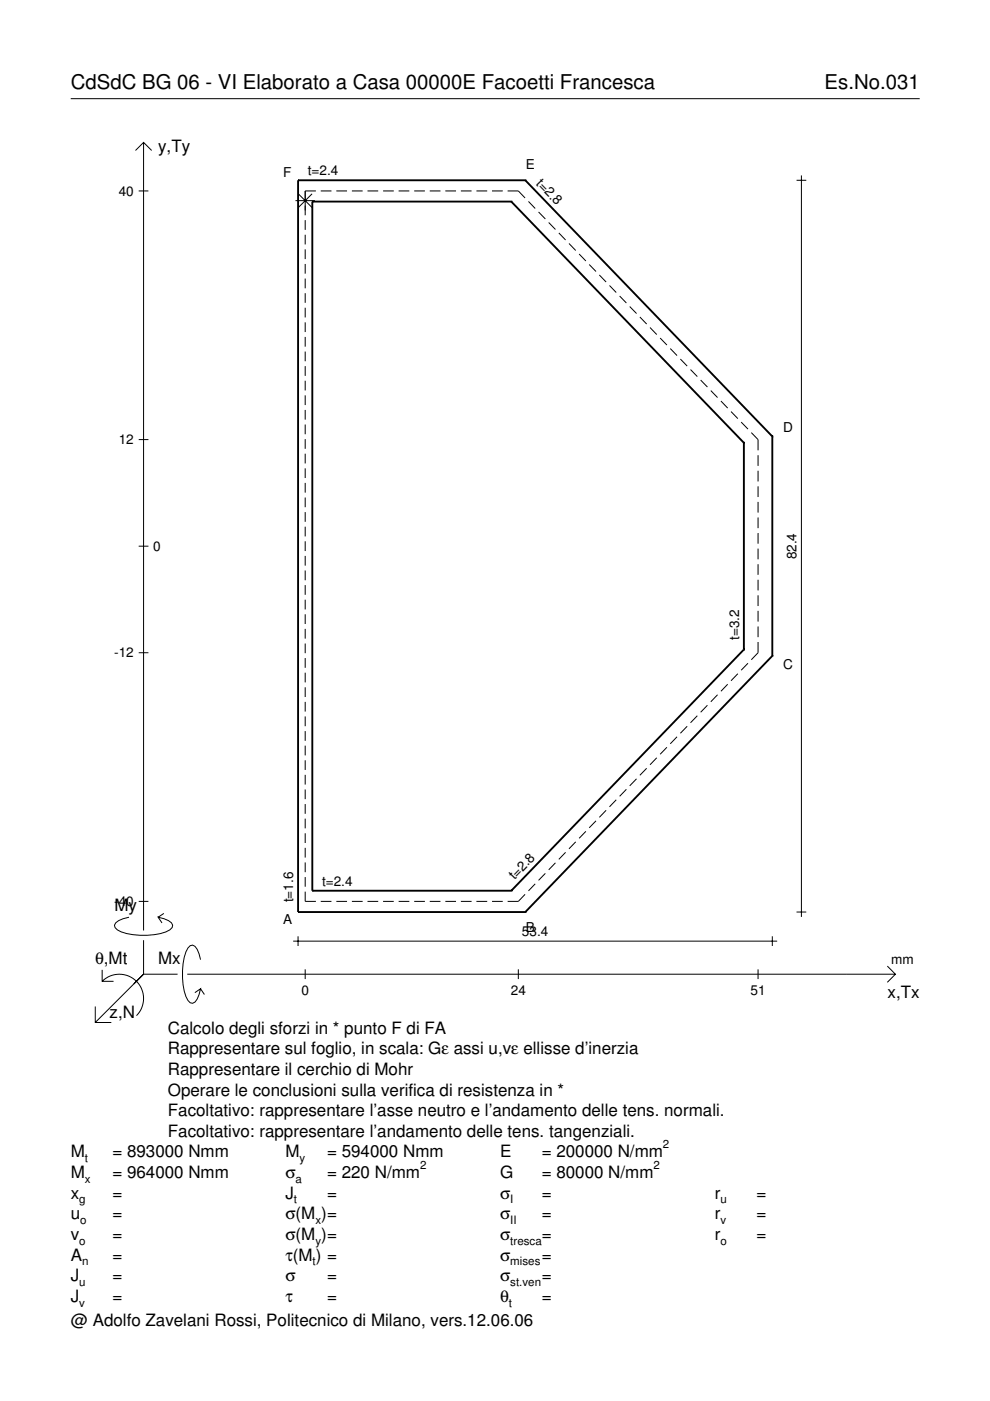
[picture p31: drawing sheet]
<svg xmlns="http://www.w3.org/2000/svg" width="210mm" height="297mm" viewBox="0 0 210 297" stroke-linecap="round" stroke-linejoin="round" font-family="sans-serif">
<defs><g id="words">
<g font-size="4.3">
<text x="15" y="18.9">CdSdC BG 06 - VI Elaborato a Casa 00000E Facoetti Francesca</text>
<text x="174.8" y="18.9">Es.No.031</text>
</g>
<g font-size="3.6">
<text x="33.5" y="32.3">y,Ty</text>
<text x="24.3" y="193.2">My</text>
<text x="20.1" y="204.5">θ,Mt</text>
<text x="33.5" y="204.5">Mx</text>
<text x="23.2" y="215.8">z,N</text>
<text x="188.2" y="211.7">x,Tx</text>
<text x="35.6" y="219.2">Calcolo degli sforzi in * punto F di FA</text>
<text x="35.6" y="227.9">Rappresentare il cerchio di Mohr</text>
<text x="35.6" y="223.5">Rappresentare sul foglio, in scala: Gε assi u,vε ellisse d’inerzia</text>
<text x="35.6" y="232.3">Operare le conclusioni sulla verifica di resistenza in *</text>
<text x="35.6" y="236.7">Facoltativo: rappresentare l’asse neutro e l’andamento delle tens. normali.</text>
<text x="15" y="245.4">M</text>
<text x="23.8" y="245.4">= 893000 Nmm</text>
<text x="35.6" y="241">Facoltativo: rappresentare l’andamento delle tens. tangenziali.</text>
<text x="60.5" y="245.4">M</text>
<text x="69.3" y="245.4">= 594000 Nmm</text>
<text x="106" y="245.4">E</text>
<text x="114.9" y="245.4">= 200000 N/mm</text>
<text x="15" y="249.8">M</text>
<text x="23.8" y="249.8">= 964000 Nmm</text>
<text x="60.5" y="249.8">σ</text>
<text x="69.3" y="249.8">= 220 N/mm</text>
<text x="106" y="249.8">G</text>
<text x="114.9" y="249.8">= 80000 N/mm</text>
<text x="15" y="254.2">x</text>
<text x="23.8" y="254.2">=</text>
<text x="60.5" y="254.2">J</text>
<text x="69.3" y="254.2">=</text>
<text x="106" y="254.2">σ</text>
<text x="114.9" y="254.2">=</text>
<text x="151.5" y="254.2">r</text>
<text x="160.4" y="254.2">=</text>
<text x="15" y="258.5">u</text>
<text x="15" y="262.9">v</text>
<text x="23.8" y="258.5">=</text>
<text x="23.8" y="262.9">=</text>
<text x="60.5" y="258.5">σ(M )=</text>
<text x="60.5" y="262.9">σ(M )=</text>
<text x="106" y="258.5">σ</text>
<text x="106" y="262.9">σ</text>
<text x="114.9" y="258.5">=</text>
<text x="114.9" y="262.9">=</text>
<text x="151.5" y="258.5">r</text>
<text x="151.5" y="262.9">r</text>
<text x="160.4" y="258.5">=</text>
<text x="160.4" y="262.9">=</text>
<text x="15" y="267.3">A</text>
<text x="23.8" y="267.3">=</text>
<text x="60.5" y="267.3">τ(M ) =</text>
<text x="106" y="267.3">σ</text>
<text x="114.9" y="267.3">=</text>
<text x="15" y="271.7">J</text>
<text x="23.8" y="271.7">=</text>
<text x="60.5" y="271.7">σ</text>
<text x="69.3" y="271.7">=</text>
<text x="106" y="271.7">σ</text>
<text x="114.9" y="271.7">=</text>
<text x="15" y="276">J</text>
<text x="15" y="281.2">@ Adolfo Zavelani Rossi, Politecnico di Milano, vers.12.06.06</text>
<text x="23.8" y="276">=</text>
<text x="60.5" y="276">τ</text>
<text x="69.3" y="276">=</text>
<text x="106" y="276">θ</text>
<text x="114.9" y="276">=</text>
</g>
<g font-size="2.9">
<text x="111.5" y="35.8">E</text>
<text x="25.2" y="41.5">40</text>
<text x="60" y="37.5">F</text>
<text x="65.3" y="37.2">t=2.4</text>
<text x="113.5" y="39" transform="rotate(46 113.5 39)">t=2.8</text>
<text x="25.2" y="94.2">12</text>
<text x="166.1" y="91.6">D</text>
<text x="32.5" y="116.8">0</text>
<text x="168.9" y="118.6" transform="rotate(-90 168.9 118.6)">82.4</text>
<text x="156.7" y="135.7" transform="rotate(-90 156.7 135.7)">t=3.2</text>
<text x="24.2" y="139.4">-12</text>
<text x="166.1" y="141.8">C</text>
<text x="62.2" y="191.3" transform="rotate(-90 62.2 191.3)">t=1.6</text>
<text x="68.3" y="187.8">t=2.4</text>
<text x="109.1" y="186.7" transform="rotate(-46 109.1 186.7)">t=2.8</text>
<text x="24.2" y="192.1">-40</text>
<text x="60" y="195.9">A</text>
<text x="111.5" y="197.6">B</text>
<text x="110.7" y="198.5">53.4</text>
<text x="189" y="204.5">mm</text>
<text x="63.9" y="210.9">0</text>
<text x="108.3" y="210.9">24</text>
<text x="159.1" y="210.9">51</text>
</g>
<g font-size="2.4">
<text x="140.6" y="243.4">2</text>
<text x="18" y="246.4">t</text>
<text x="18" y="250.8">x</text>
<text x="62.7" y="250.8">a</text>
<text x="63.5" y="246.4">y</text>
<text x="89.1" y="247.8">2</text>
<text x="138.6" y="247.8">2</text>
<text x="16.8" y="255.2">g</text>
<text x="62.3" y="255.2">t</text>
<text x="108.2" y="255.2">I</text>
<text x="152.7" y="255.2">u</text>
<text x="16.8" y="263.9">o</text>
<text x="17" y="259.5">o</text>
<text x="66.9" y="259.5">x</text>
<text x="66.9" y="263.9">y</text>
<text x="108.2" y="259.5">II</text>
<text x="108.2" y="263.9">tresca</text>
<text x="152.7" y="259.5">v</text>
<text x="152.7" y="263.9">o</text>
<text x="17.4" y="268.3">n</text>
<text x="66.3" y="268.3">t</text>
<text x="108.2" y="268.3">mises</text>
<text x="16.8" y="272.7">u</text>
<text x="108.2" y="272.7">st.ven</text>
<text x="16.8" y="277">v</text>
<text x="107.9" y="277">t</text>
</g>
</g></defs>
<g fill="none" stroke="#000" stroke-width=".21">
<path d="M15 20.9h180M28.7 31.9l1.7-1.7 1.8 1.7M30.4 30.2v167.1M168.9 38.2h2M169.9 37.2v157.2M29.4 40.5h2.1M62.6 42.5h4.2M63.2 41.1l3 2.9M64.7 46.7v2M64.7 49.8v2M64.7 52.9v2M64.7 56v2"/>
<path d="M64.7 59.1v2M66.2 41.1l-3 2.9M67 40.5h-2.3v5.1M68 40.5h2.3M71.3 40.5h2.3M74.6 40.5h2.3M77.9 40.5h2.3M81.2 40.5h2.3M84.5 40.5h2.3M87.8 40.5h2.3M91.1 40.5h2.3M94.4 40.5h2.3"/>
<path d="M97.7 40.5h2.3M101 40.5h2.3M104.3 40.5h2.3M107.6 40.5h2.3l1.4 1.5M112 42.7l1.5 1.5M114.2 44.9l1.4 1.5M116.3 47.2l1.5 1.5M118.5 49.4l1.4 1.5M120.6 51.6l1.5 1.5M122.8 53.9l1.4 1.4M124.9 56.1l1.5 1.5M127.1 58.3l1.4 1.5"/>
<path d="M64.7 62.2v2M64.7 65.2v2.1M64.7 68.3v2.1M64.7 71.4v2.1M64.7 74.5v2.1M64.7 77.6v2.1M129.2 60.5l1.5 1.5M131.4 62.8l1.4 1.4M133.5 65l1.5 1.5M135.7 67.2l1.4 1.5M137.8 69.4l1.4 1.5M140 71.7l1.4 1.5"/>
<path d="M142.1 73.9l1.4 1.5M144.3 76.1l1.4 1.5M146.4 78.4l1.4 1.4M29.4 93.2h2.1M64.7 80.7v2.1M64.7 83.8v2.1M64.7 86.9v2.1M64.7 90v2.1M64.7 93.1v2.1M64.7 96.2v2.1M64.7 99.3v2.1M148.6 80.6l1.4 1.5"/>
<path d="M150.7 82.8l1.4 1.5M152.9 85l1.4 1.5M155 87.3l1.4 1.5M157.1 89.5l1.5 1.5M159.3 91.7l1.4 1.5v2.3M160.7 96.5v2.3M160.7 99.8v2.3M29.4 115.8h2.1M64.7 102.4v2.1M64.7 105.5v2M64.7 108.6v2M64.7 111.7v2"/>
<path d="M64.7 114.8v2M64.7 117.9v2M160.7 103.1v2.3M160.7 106.4v2.3M160.7 109.7v2.3M160.7 113v2.3M160.7 116.3v2.3M160.7 119.6v2.3M29.4 138.4h2.1M64.7 121v2M64.7 124.1v2M64.7 127.1v2.1"/>
<path d="M64.7 130.2v2.1M64.7 133.3v2.1M64.7 136.4v2.1M64.7 139.5v2.1M160.7 122.9v2.3M160.7 126.2v2.3M160.7 129.5v2.3M160.7 132.8v2.3M160.7 136.1v2.3l-1.4 1.5M64.7 142.6v2.1M64.7 145.7v2.1M64.7 148.8v2.1"/>
<path d="M64.7 151.9v2.1M64.7 155v2.1M64.7 158.1v2.1M141.4 158.4l-1.4 1.5M143.5 156.2l-1.4 1.5M145.7 154l-1.4 1.5M147.8 151.8l-1.4 1.4M150 149.5l-1.4 1.5M152.1 147.3l-1.4 1.5M154.3 145.1l-1.4 1.5M156.4 142.8l-1.4 1.5M158.6 140.6l-1.5 1.5"/>
<path d="M64.7 161.2v2.1M64.7 164.3v2.1M64.7 167.4v2M64.7 170.5v2M64.7 173.6v2M64.7 176.7v2M64.7 179.8v2M122.1 178.5l-1.5 1.5M124.2 176.3l-1.4 1.4M126.4 174l-1.5 1.5M128.5 171.8l-1.4 1.5M130.7 169.6l-1.5 1.5"/>
<path d="M132.8 167.4l-1.4 1.4M135 165.1l-1.5 1.5M137.1 162.9l-1.4 1.5M139.2 160.7l-1.4 1.5M27.3 194.5a3.6 3.6 0 0 0-3 1.7l.1 .5a5.6 5.6 0 0 0 3.8 1.5 13.4 13.4 0 0 0 7.8-1l.5-.5 .1-.5a3.6 3.6 0 0 0-3.1-1.7l.8 1.2M29.4 191.1h2.1M30.4 199.3v7.3M34.7 193.7l-1.2 .8M62.2 199.5h102.6M63.2 198.5v2.1M64.7 189v2.1h2.3M64.7 182.9v2"/>
<path d="M64.7 186v2M68 191.1h2.3M71.3 191.1h2.3M74.6 191.1h2.3M77.9 191.1h2.3M81.2 191.1h2.3M84.5 191.1h2.3M87.8 191.1h2.3M91.1 191.1h2.3M94.4 191.1h2.3M97.7 191.1h2.3M101 191.1h2.3"/>
<path d="M104.3 191.1h2.3M111.3 189.6l-1.4 1.5h-2.3M113.5 187.4l-1.5 1.5M115.6 185.2l-1.4 1.5M117.8 182.9l-1.5 1.5M119.9 180.7l-1.4 1.5M163.7 198.5v2.1M168.9 193.4h2M20.2 213.4v3.4h3.4M21.7 208.1a5.1 5.1 0 0 1 7.2 0 5.1 5.1 0 0 1 0 7.2M21.7 205.6v2.5h2.4M30.4 206.6l-10.2 10.2"/>
<path d="M30.4 206.6h7.2M39.7 206.6h150.1M42.5 203.5a3.6 3.6 0 0 0-1.7-3.1l-.5 .1a5.7 5.7 0 0 0-1.5 3.8 13.3 13.3 0 0 0 1 7.8l.5 .5 .5 .1a3.6 3.6 0 0 0 1.7-3.1l-1.2 .9M42.5 209.6l.8 1.3M64.7 205.5v2.1M109.9 205.5v2.1M160.7 205.5v2.1M188.1 204.8l1.7 1.8-1.7 1.7"/>
</g>
<g fill="none" stroke="#000" stroke-width=".4">
<path d="M63.2 38.2h.1M63.2 38.2h48.2M63.2 38.2v155.2M111.4 38.2h.1M111.4 38.2l52.3 54.3M66.2 42.7h.1M66.2 42.7h42.2M66.2 42.7v146.2M108.4 42.7h.1M108.4 42.7l49.3 51.2M157.7 93.9h.1M157.7 93.9v43.8"/>
<path d="M163.7 92.5h.1M163.7 92.5v46.6M157.7 137.7h.1M157.7 137.7l-49.3 51.2M163.7 139.1h.1M163.7 139.1l-52.3 54.3M63.2 193.4h.1M63.2 193.4h48.2M66.2 188.9h.1M66.2 188.9h42.2M108.4 188.9h.1M111.4 193.4h.1"/>
</g>
<use href="#words"/>
</svg>
